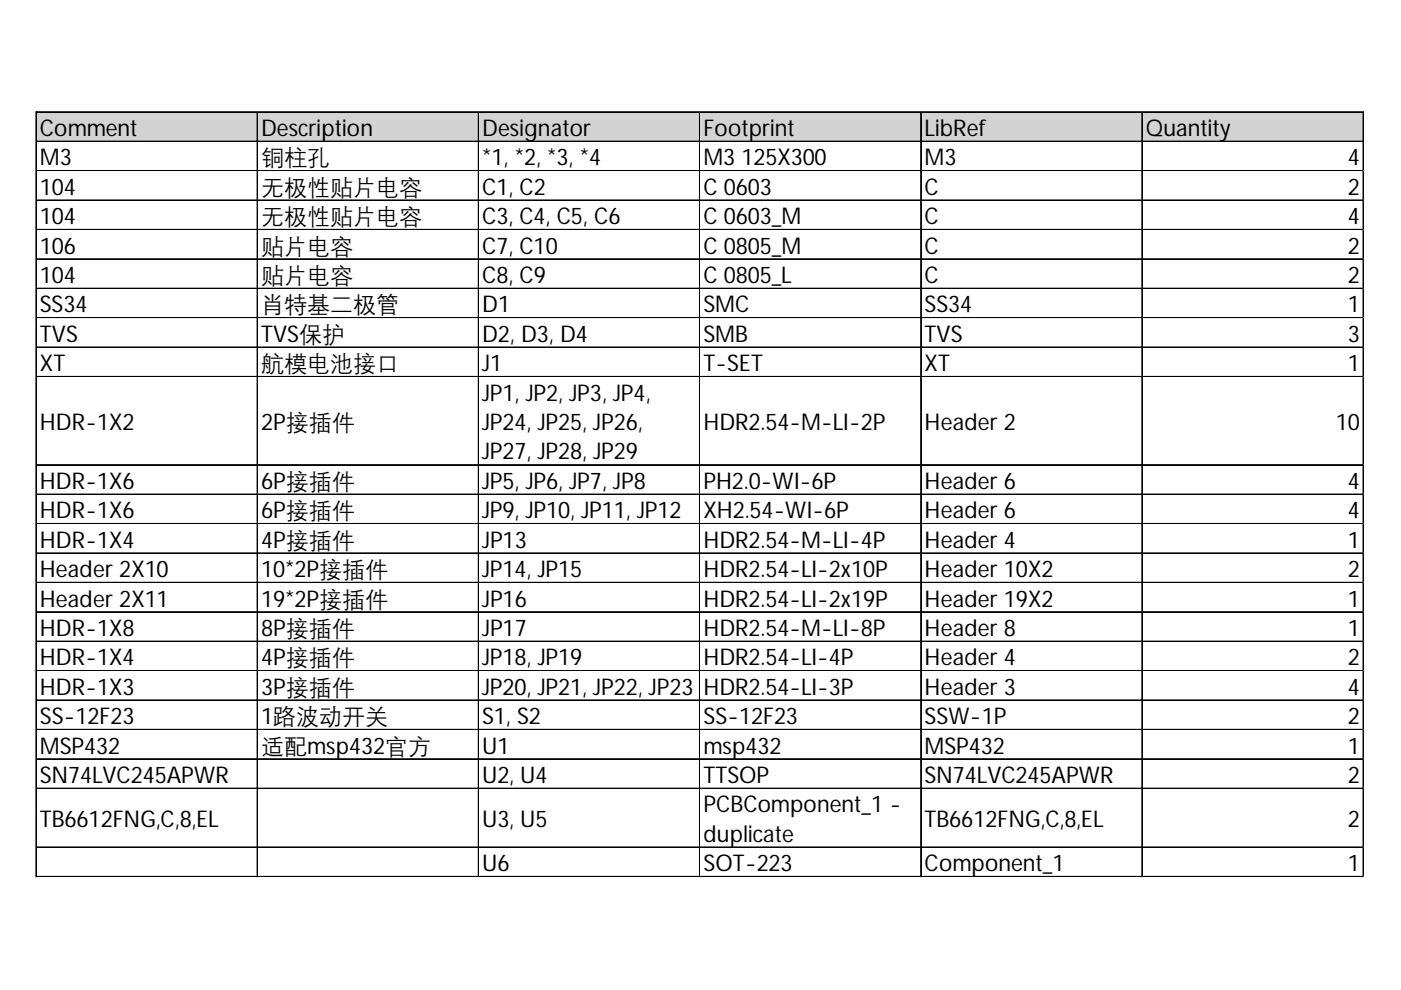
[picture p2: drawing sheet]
<svg xmlns="http://www.w3.org/2000/svg" width="297mm" height="210mm" viewBox="0 0 297 210" stroke-linecap="round" stroke-linejoin="round" font-family="sans-serif">
<defs><g id="words">
<g font-size="4.9">
<text x="8.5" y="28.8">Comment</text>
<text x="55.4" y="28.8">Description</text>
<text x="102.2" y="28.8">Designator</text>
<text x="149.1" y="28.8">Footprint</text>
<text x="196" y="28.8">LibRef</text>
<text x="242.9" y="28.8">Quantity</text>
<text x="8.5" y="35.1">M3</text>
<text x="55.4" y="35.1">铜柱孔</text>
<text x="102.2" y="35.1">*1, *2, *3, *4</text>
<text x="149.1" y="35.1">M3 125X300</text>
<text x="196" y="35.1">M3</text>
<text x="285.8" y="35.1">4</text>
<text x="8.5" y="41.3">104</text>
<text x="55.4" y="41.3">无极性贴片电容</text>
<text x="102.2" y="41.3">C1, C2</text>
<text x="149.1" y="41.3">C 0603</text>
<text x="196" y="41.3">C</text>
<text x="285.8" y="41.3">2</text>
<text x="8.5" y="47.5">104</text>
<text x="55.4" y="47.5">无极性贴片电容</text>
<text x="102.2" y="47.5">C3, C4, C5, C6</text>
<text x="149.1" y="47.5">C 0603_M</text>
<text x="196" y="47.5">C</text>
<text x="285.8" y="47.5">4</text>
<text x="8.5" y="53.8">106</text>
<text x="55.4" y="53.8">贴片电容</text>
<text x="102.2" y="53.8">C7, C10</text>
<text x="149.1" y="53.8">C 0805_M</text>
<text x="196" y="53.8">C</text>
<text x="285.8" y="53.8">2</text>
<text x="8.5" y="60">104</text>
<text x="55.4" y="60">贴片电容</text>
<text x="102.2" y="60">C8, C9</text>
<text x="149.1" y="60">C 0805_L</text>
<text x="196" y="60">C</text>
<text x="285.8" y="60">2</text>
<text x="8.5" y="66.2">SS34</text>
<text x="55.4" y="66.2">肖特基二极管</text>
<text x="102.2" y="66.2">D1</text>
<text x="149.1" y="66.2">SMC</text>
<text x="196" y="66.2">SS34</text>
<text x="285.8" y="66.2">1</text>
<text x="8.5" y="72.5">TVS</text>
<text x="55.4" y="72.5">TVS保护</text>
<text x="102.2" y="72.5">D2, D3, D4</text>
<text x="149.1" y="72.5">SMB</text>
<text x="196" y="72.5">TVS</text>
<text x="285.8" y="72.5">3</text>
<text x="8.5" y="78.7">XT</text>
<text x="55.4" y="78.7">航模电池接口</text>
<text x="102.2" y="78.7">J1</text>
<text x="149.1" y="78.7">T-SET</text>
<text x="196" y="78.7">XT</text>
<text x="285.8" y="78.7">1</text>
<text x="102.2" y="84.9">JP1, JP2, JP3, JP4,</text>
<text x="8.5" y="91.2">HDR-1X2</text>
<text x="55.4" y="91.2">2P接插件</text>
<text x="102.2" y="91.2">JP24, JP25, JP26,</text>
<text x="149.1" y="91.2">HDR2.54-M-LI-2P</text>
<text x="196" y="91.2">Header 2</text>
<text x="283.3" y="91.2">10</text>
<text x="102.2" y="97.4">JP27, JP28, JP29</text>
<text x="8.5" y="103.7">HDR-1X6</text>
<text x="55.4" y="103.7">6P接插件</text>
<text x="102.2" y="103.7">JP5, JP6, JP7, JP8</text>
<text x="149.1" y="103.7">PH2.0-WI-6P</text>
<text x="196" y="103.7">Header 6</text>
<text x="285.8" y="103.7">4</text>
<text x="8.5" y="109.9">HDR-1X6</text>
<text x="55.4" y="109.9">6P接插件</text>
<text x="102.2" y="109.9">JP9, JP10, JP11, JP12</text>
<text x="149.1" y="109.9">XH2.54-WI-6P</text>
<text x="196" y="109.9">Header 6</text>
<text x="285.8" y="109.9">4</text>
<text x="8.5" y="116.1">HDR-1X4</text>
<text x="55.4" y="116.1">4P接插件</text>
<text x="102.2" y="116.1">JP13</text>
<text x="149.1" y="116.1">HDR2.54-M-LI-4P</text>
<text x="196" y="116.1">Header 4</text>
<text x="285.8" y="116.1">1</text>
<text x="8.5" y="122.4">Header 2X10</text>
<text x="55.4" y="122.4">10*2P接插件</text>
<text x="102.2" y="122.4">JP14, JP15</text>
<text x="149.1" y="122.4">HDR2.54-LI-2x10P</text>
<text x="196" y="122.4">Header 10X2</text>
<text x="285.8" y="122.4">2</text>
<text x="8.5" y="128.6">Header 2X11</text>
<text x="55.4" y="128.6">19*2P接插件</text>
<text x="102.2" y="128.6">JP16</text>
<text x="149.1" y="128.6">HDR2.54-LI-2x19P</text>
<text x="196" y="128.6">Header 19X2</text>
<text x="285.8" y="128.6">1</text>
<text x="8.5" y="134.8">HDR-1X8</text>
<text x="55.4" y="134.8">8P接插件</text>
<text x="102.2" y="134.8">JP17</text>
<text x="149.1" y="134.8">HDR2.54-M-LI-8P</text>
<text x="196" y="134.8">Header 8</text>
<text x="285.8" y="134.8">1</text>
<text x="8.5" y="141.1">HDR-1X4</text>
<text x="55.4" y="141.1">4P接插件</text>
<text x="102.2" y="141.1">JP18, JP19</text>
<text x="149.1" y="141.1">HDR2.54-LI-4P</text>
<text x="196" y="141.1">Header 4</text>
<text x="285.8" y="141.1">2</text>
<text x="8.5" y="147.3">HDR-1X3</text>
<text x="55.4" y="147.3">3P接插件</text>
<text x="102.2" y="147.3">JP20, JP21, JP22, JP23</text>
<text x="149.1" y="147.3">HDR2.54-LI-3P</text>
<text x="196" y="147.3">Header 3</text>
<text x="285.8" y="147.3">4</text>
<text x="8.5" y="153.5">SS-12F23</text>
<text x="55.4" y="153.5">1路波动开关</text>
<text x="102.2" y="153.5">S1, S2</text>
<text x="149.1" y="153.5">SS-12F23</text>
<text x="196" y="153.5">SSW-1P</text>
<text x="285.8" y="153.5">2</text>
<text x="8.5" y="159.8">MSP432</text>
<text x="55.4" y="159.8">适配msp432官方</text>
<text x="102.2" y="159.8">U1</text>
<text x="149.1" y="159.8">msp432</text>
<text x="196" y="159.8">MSP432</text>
<text x="285.8" y="159.8">1</text>
<text x="8.5" y="166">SN74LVC245APWR</text>
<text x="102.2" y="166">U2, U4</text>
<text x="149.1" y="166">TTSOP</text>
<text x="196" y="166">SN74LVC245APWR</text>
<text x="285.8" y="166">2</text>
<text x="149.1" y="172.2">PCBComponent_1 -</text>
<text x="8.5" y="175.3">TB6612FNG,C,8,EL</text>
<text x="102.2" y="175.3">U3, U5</text>
<text x="149.1" y="178.5">duplicate</text>
<text x="196" y="175.3">TB6612FNG,C,8,EL</text>
<text x="285.8" y="175.3">2</text>
<text x="102.2" y="184.7">U6</text>
<text x="149.1" y="184.7">SOT-223</text>
<text x="196" y="184.7">Component_1</text>
<text x="285.8" y="184.7">1</text>
</g>
</g></defs>
<path d="M7.7 23.8h281.5v6.3h-281.5z" fill="#d3d3d3"/>
<g fill="none" stroke="#000" stroke-width=".21">
<path d="M7.6 23.7v162.3M7.7 23.7v162.3M7.8 23.7h281.4M7.8 23.8h281.4M7.8 29.9h281.4M7.8 30h281.4M7.8 36.2h281.4M54.5 23.9v162.1M54.6 23.9v162.1M101.4 23.9v162.1M101.5 23.9v162.1M148.3 23.9v162.1"/>
<path d="M148.4 23.9v162.1M195.2 23.9v162.1M195.3 23.9v162.1M242.1 23.9v162.1M242.2 23.9v162.1M289 23.9v162.1M289.1 23.9v162.1M7.8 42.4h281.4M7.8 42.5h281.4M7.8 48.6h281.4M7.8 48.7h281.4M7.8 54.9h281.4"/>
<path d="M7.8 61.1h281.4M7.8 61.2h281.4M7.8 67.3h281.4M7.8 67.4h281.4M7.8 73.6h281.4M7.8 73.7h281.4M7.8 79.8h281.4M7.8 79.9h281.4M7.8 98.5h281.4M7.8 98.6h281.4M7.8 104.7h281.4M7.8 104.8h281.4"/>
<path d="M7.8 111h281.4M7.8 111.1h281.4M7.8 117.2h281.4M7.8 117.3h281.4M7.8 123.5h281.4M7.8 129.7h281.4M7.8 129.8h281.4M7.8 135.9h281.4M7.8 136h281.4M7.8 142.2h281.4M7.8 148.4h281.4M7.8 148.5h281.4"/>
<path d="M7.8 154.6h281.4M7.8 154.7h281.4M7.8 160.9h281.4M7.8 161h281.4M7.8 167.1h281.4M7.8 167.2h281.4M7.8 179.6h281.4M7.8 179.7h281.4M7.8 185.8h281.4M7.8 185.9h281.4"/>
</g>
<path d="M7.6 186h.1" fill="none" stroke="#e0e0e0" stroke-width=".21"/>
<path d="M7.6 186h.2z" fill="#e0e0e0"/>
<path d="M54.5 186h.1" fill="none" stroke="#e0e0e0" stroke-width=".21"/>
<path d="M54.5 186h.2z" fill="#e0e0e0"/>
<path d="M101.4 186h.1" fill="none" stroke="#e0e0e0" stroke-width=".21"/>
<path d="M101.4 186h.2z" fill="#e0e0e0"/>
<path d="M148.3 186h.1" fill="none" stroke="#e0e0e0" stroke-width=".21"/>
<path d="M148.3 186h.2z" fill="#e0e0e0"/>
<path d="M195.2 186h.1" fill="none" stroke="#e0e0e0" stroke-width=".21"/>
<path d="M195.2 186h.2z" fill="#e0e0e0"/>
<path d="M242.1 186h.1" fill="none" stroke="#e0e0e0" stroke-width=".21"/>
<path d="M242.1 186h.2z" fill="#e0e0e0"/>
<path d="M289 186h.1" fill="none" stroke="#e0e0e0" stroke-width=".21"/>
<path d="M289 186h.2z" fill="#e0e0e0"/>
<path d="M289.2 36.2h.1" fill="none" stroke="#e0e0e0" stroke-width=".21"/>
<path d="M289.2 36.2v.1z" fill="#e0e0e0"/>
<path d="M289.2 42.4h.1" fill="none" stroke="#e0e0e0" stroke-width=".21"/>
<path d="M289.2 42.4v.2z" fill="#e0e0e0"/>
<path d="M289.2 48.6h.1" fill="none" stroke="#e0e0e0" stroke-width=".21"/>
<path d="M289.2 48.6v.2z" fill="#e0e0e0"/>
<path d="M289.2 54.9h.1" fill="none" stroke="#e0e0e0" stroke-width=".21"/>
<path d="M289.2 54.9v.1z" fill="#e0e0e0"/>
<path d="M289.2 61.1h.1" fill="none" stroke="#e0e0e0" stroke-width=".21"/>
<path d="M289.2 61.1v.2z" fill="#e0e0e0"/>
<path d="M289.2 67.3h.1" fill="none" stroke="#e0e0e0" stroke-width=".21"/>
<path d="M289.2 67.3v.2z" fill="#e0e0e0"/>
<path d="M289.2 73.6h.1" fill="none" stroke="#e0e0e0" stroke-width=".21"/>
<path d="M289.2 73.6v.1z" fill="#e0e0e0"/>
<path d="M289.2 79.8h.1" fill="none" stroke="#e0e0e0" stroke-width=".21"/>
<path d="M289.2 79.8v.2z" fill="#e0e0e0"/>
<path d="M289.2 98.5h.1" fill="none" stroke="#e0e0e0" stroke-width=".21"/>
<path d="M289.2 98.5v.2z" fill="#e0e0e0"/>
<path d="M289.2 104.7h.1" fill="none" stroke="#e0e0e0" stroke-width=".21"/>
<path d="M289.2 104.7v.2z" fill="#e0e0e0"/>
<path d="M289.2 111h.1" fill="none" stroke="#e0e0e0" stroke-width=".21"/>
<path d="M289.2 111v.2z" fill="#e0e0e0"/>
<path d="M289.2 117.2h.1" fill="none" stroke="#e0e0e0" stroke-width=".21"/>
<path d="M289.2 117.2v.2z" fill="#e0e0e0"/>
<path d="M289.2 123.5h.1" fill="none" stroke="#e0e0e0" stroke-width=".21"/>
<path d="M289.2 123.5v.1z" fill="#e0e0e0"/>
<path d="M289.2 129.7h.1" fill="none" stroke="#e0e0e0" stroke-width=".21"/>
<path d="M289.2 129.7v.2z" fill="#e0e0e0"/>
<path d="M289.2 135.9h.1" fill="none" stroke="#e0e0e0" stroke-width=".21"/>
<path d="M289.2 135.9v.2z" fill="#e0e0e0"/>
<path d="M289.2 142.2h.1" fill="none" stroke="#e0e0e0" stroke-width=".21"/>
<path d="M289.2 142.2v.1z" fill="#e0e0e0"/>
<path d="M289.2 148.4h.1" fill="none" stroke="#e0e0e0" stroke-width=".21"/>
<path d="M289.2 148.4v.2z" fill="#e0e0e0"/>
<path d="M289.2 154.6h.1" fill="none" stroke="#e0e0e0" stroke-width=".21"/>
<path d="M289.2 154.6v.2z" fill="#e0e0e0"/>
<path d="M289.2 160.9h.1" fill="none" stroke="#e0e0e0" stroke-width=".21"/>
<path d="M289.2 160.9v.1z" fill="#e0e0e0"/>
<path d="M289.2 167.1h.1" fill="none" stroke="#e0e0e0" stroke-width=".21"/>
<path d="M289.2 167.1v.2z" fill="#e0e0e0"/>
<path d="M289.2 179.6h.1" fill="none" stroke="#e0e0e0" stroke-width=".21"/>
<path d="M289.2 179.6v.1z" fill="#e0e0e0"/>
<path d="M289.2 185.8h.1" fill="none" stroke="#e0e0e0" stroke-width=".21"/>
<path d="M289.2 185.8v.2z" fill="#e0e0e0"/>
<use href="#words"/>
</svg>
